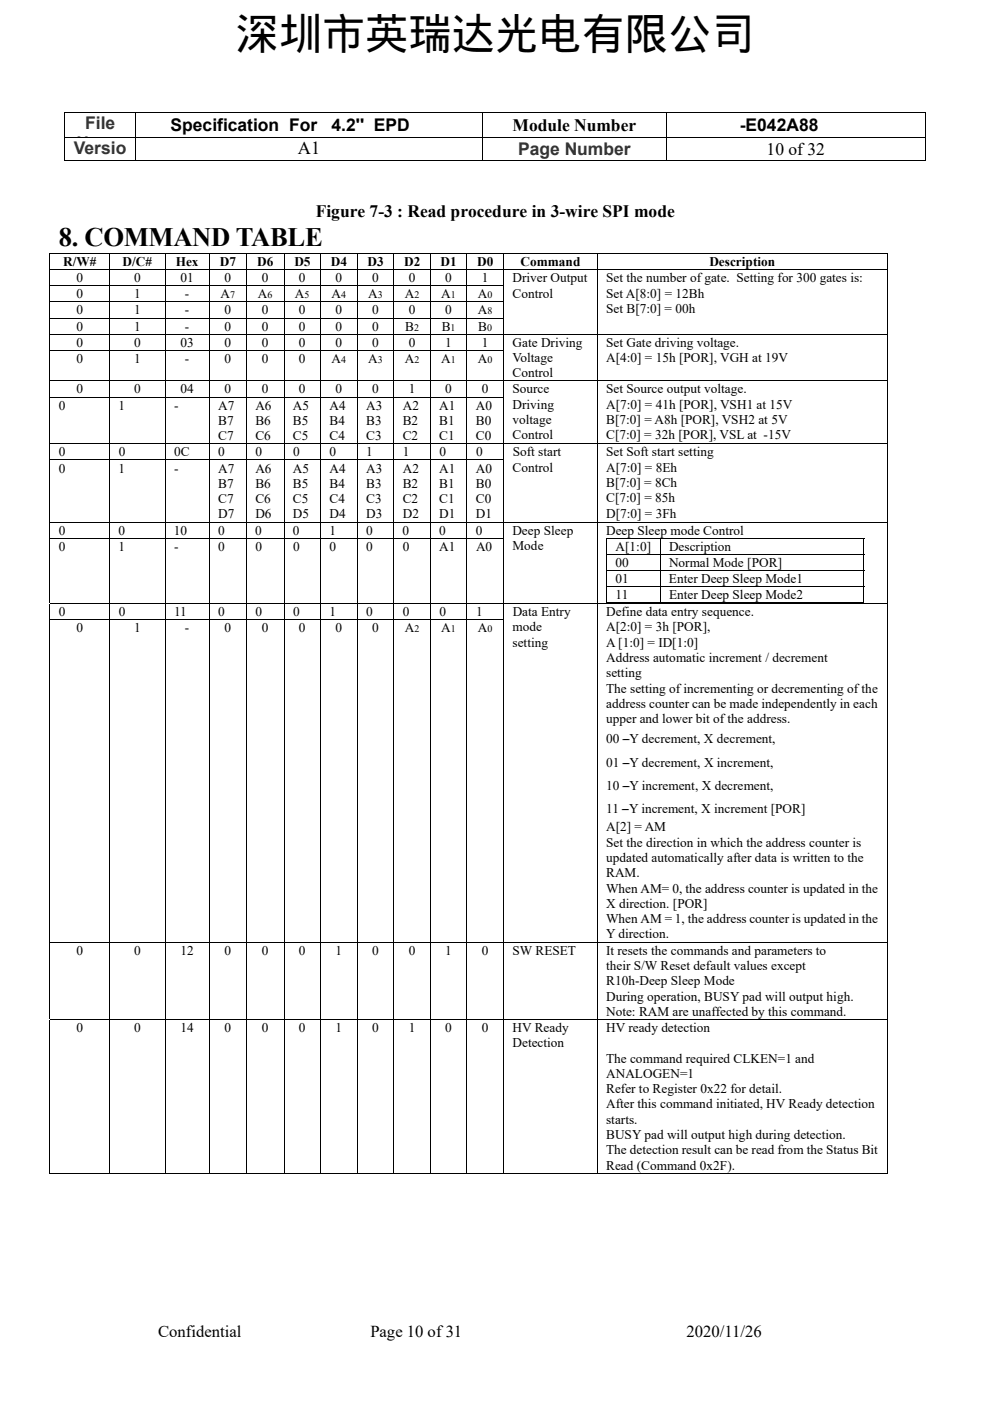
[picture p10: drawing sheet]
<svg xmlns="http://www.w3.org/2000/svg" width="210mm" height="297mm" viewBox="0 0 210 297" stroke-linecap="round" stroke-linejoin="round" font-family="sans-serif">
<defs><g id="words">
<text font-size="9.2" x="50" y="10.4">深圳市英瑞达光电有限公司</text>
<text font-size="5.7" x="12.5" y="52.1">8. COMMAND TABLE</text>
<text font-size="3.9" x="63.2" y="32.7">A1</text>
<g font-size="3.7" fill="#333">
<text x="18.1" y="27.3">File</text>
<text x="15.7" y="32.6">Versio</text>
<text x="16.2" y="31.6">N</text>
<text x="109.9" y="32.9">Page Number</text>
</g>
<g font-size="3.7">
<text x="36.2" y="27.7">Specification For</text>
<text x="70.3" y="27.7">4.2'' EPD</text>
<text x="108.7" y="27.7">Module Number</text>
<text x="156.9" y="27.7">-E042A88</text>
<text x="162.6" y="32.8">10 of 32</text>
<text x="67" y="46">Figure 7-3 : Read procedure in 3-wire SPI mode</text>
</g>
<g font-size="3.5">
<text x="33.6" y="283.5">Confidential</text>
<text x="78.6" y="283.5">Page 10 of 31</text>
<text x="145.6" y="283.5">2020/11/26</text>
</g>
<g font-size="2.8">
<text x="13.4" y="56.5">R/W#</text>
<text x="16.2" y="59.8">0</text>
<text x="26" y="56.5">D/C#</text>
<text x="28.4" y="59.8">0</text>
<text x="37.3" y="56.5">Hex</text>
<text x="38.3" y="59.8">01</text>
<text x="46.6" y="56.5">D7</text>
<text x="47.6" y="59.8">0</text>
<text x="54.6" y="56.5">D6</text>
<text x="55.5" y="59.8">0</text>
<text x="62.4" y="56.5">D5</text>
<text x="63.4" y="59.8">0</text>
<text x="70.2" y="56.5">D4</text>
<text x="71.2" y="59.8">0</text>
<text x="77.9" y="56.5">D3</text>
<text x="78.9" y="59.8">0</text>
<text x="85.7" y="56.5">D2</text>
<text x="86.7" y="59.8">0</text>
<text x="93.5" y="56.5">D1</text>
<text x="94.4" y="59.8">0</text>
<text x="101.2" y="56.5">D0</text>
<text x="102.2" y="59.8">1</text>
<text x="108.7" y="59.8">Driver Output</text>
<text x="110.4" y="56.5">Command</text>
<text x="128.6" y="59.8">Set the number of gate. Setting for 300 gates is:</text>
<text x="150.5" y="56.5">Description</text>
<text x="16.2" y="63.2">0</text>
<text x="28.4" y="63.2">1</text>
<text x="39.2" y="63.2">-</text>
<text x="46.8" y="63.2">A</text>
<text x="54.7" y="63.2">A</text>
<text x="62.6" y="63.2">A</text>
<text x="70.3" y="63.2">A</text>
<text x="78.1" y="63.2">A</text>
<text x="85.9" y="63.2">A</text>
<text x="93.6" y="63.2">A</text>
<text x="101.4" y="63.2">A</text>
<text x="108.7" y="63.1">Control</text>
<text x="128.6" y="63.1">Set A[8:0] = 12Bh</text>
<text x="16.2" y="66.7">0</text>
<text x="16.2" y="70.1">0</text>
<text x="28.4" y="66.7">1</text>
<text x="28.4" y="70.1">1</text>
<text x="39.2" y="66.7">-</text>
<text x="39.2" y="70.1">-</text>
<text x="47.6" y="66.7">0</text>
<text x="47.6" y="70.1">0</text>
<text x="55.5" y="66.7">0</text>
<text x="55.5" y="70.1">0</text>
<text x="63.4" y="66.7">0</text>
<text x="63.4" y="70.1">0</text>
<text x="71.2" y="66.7">0</text>
<text x="71.2" y="70.1">0</text>
<text x="78.9" y="66.7">0</text>
<text x="78.9" y="70.1">0</text>
<text x="85.9" y="70.1">B</text>
<text x="86.7" y="66.7">0</text>
<text x="93.7" y="70.1">B</text>
<text x="94.4" y="66.7">0</text>
<text x="101.4" y="66.7">A</text>
<text x="101.5" y="70.1">B</text>
<text x="128.6" y="66.3">Set B[7:0] = 00h</text>
<text x="16.2" y="73.5">0</text>
<text x="16.2" y="76.9">0</text>
<text x="28.4" y="73.5">0</text>
<text x="28.4" y="76.9">1</text>
<text x="38.3" y="73.5">03</text>
<text x="39.2" y="76.9">-</text>
<text x="47.6" y="73.5">0</text>
<text x="47.6" y="76.9">0</text>
<text x="55.5" y="73.5">0</text>
<text x="55.5" y="76.9">0</text>
<text x="63.4" y="73.5">0</text>
<text x="63.4" y="76.9">0</text>
<text x="70.3" y="76.9">A</text>
<text x="71.2" y="73.5">0</text>
<text x="78.1" y="76.9">A</text>
<text x="78.9" y="73.5">0</text>
<text x="85.9" y="76.9">A</text>
<text x="86.7" y="73.5">0</text>
<text x="93.6" y="76.9">A</text>
<text x="94.4" y="73.5">1</text>
<text x="101.4" y="76.9">A</text>
<text x="102.2" y="73.5">1</text>
<text x="108.7" y="73.5">Gate Driving</text>
<text x="108.7" y="76.8">Voltage</text>
<text x="128.6" y="73.5">Set Gate driving voltage.</text>
<text x="128.6" y="76.8">A[4:0] = 15h [POR], VGH at 19V</text>
<text x="16.2" y="83.4">0</text>
<text x="28.4" y="83.4">0</text>
<text x="38.3" y="83.4">04</text>
<text x="47.6" y="83.4">0</text>
<text x="55.5" y="83.4">0</text>
<text x="63.4" y="83.4">0</text>
<text x="71.2" y="83.4">0</text>
<text x="78.9" y="83.4">0</text>
<text x="86.7" y="83.4">1</text>
<text x="94.4" y="83.4">0</text>
<text x="102.2" y="83.4">0</text>
<text x="108.7" y="83.4">Source</text>
<text x="108.7" y="80">Control</text>
<text x="128.6" y="83.4">Set Source output voltage.</text>
<text x="12.5" y="86.8">0</text>
<text x="25.2" y="86.8">1</text>
<text x="36.9" y="86.8">-</text>
<text x="46.3" y="86.8">A7</text>
<text x="54.2" y="86.8">A6</text>
<text x="62.1" y="86.8">A5</text>
<text x="69.9" y="86.8">A4</text>
<text x="77.7" y="86.8">A3</text>
<text x="85.4" y="86.8">A2</text>
<text x="93.2" y="86.8">A1</text>
<text x="100.9" y="86.8">A0</text>
<text x="108.7" y="86.7">Driving</text>
<text x="108.7" y="89.9">voltage</text>
<text x="128.6" y="86.7">A[7:0] = 41h [POR], VSH1 at 15V</text>
<text x="128.6" y="89.9">B[7:0] = A8h [POR], VSH2 at 5V</text>
<text x="46.3" y="90.1">B7</text>
<text x="46.3" y="93.3">C7</text>
<text x="54.2" y="90.1">B6</text>
<text x="54.2" y="93.3">C6</text>
<text x="62.1" y="90.1">B5</text>
<text x="62.1" y="93.3">C5</text>
<text x="69.9" y="90.1">B4</text>
<text x="69.9" y="93.3">C4</text>
<text x="77.7" y="90.1">B3</text>
<text x="77.7" y="93.3">C3</text>
<text x="85.4" y="90.1">B2</text>
<text x="85.4" y="93.3">C2</text>
<text x="93.2" y="90.1">B1</text>
<text x="93.2" y="93.3">C1</text>
<text x="100.9" y="90.1">B0</text>
<text x="100.9" y="93.3">C0</text>
<text x="108.7" y="93.2">Control</text>
<text x="128.6" y="93.2">C[7:0] = 32h [POR], VSL at -15V</text>
<text x="12.5" y="96.8">0</text>
<text x="12.5" y="100.2">0</text>
<text x="25.2" y="100.2">1</text>
<text x="25.2" y="96.8">0</text>
<text x="36.9" y="100.2">-</text>
<text x="36.9" y="96.8">0C</text>
<text x="46.3" y="100.2">A7</text>
<text x="46.3" y="96.8">0</text>
<text x="54.2" y="100.2">A6</text>
<text x="54.2" y="96.8">0</text>
<text x="62.1" y="100.2">A5</text>
<text x="62.2" y="96.8">0</text>
<text x="69.9" y="100.2">A4</text>
<text x="69.9" y="96.8">0</text>
<text x="77.7" y="100.2">A3</text>
<text x="77.7" y="96.8">1</text>
<text x="85.4" y="100.2">A2</text>
<text x="85.4" y="96.8">1</text>
<text x="93.2" y="100.2">A1</text>
<text x="93.2" y="96.8">0</text>
<text x="100.9" y="100.2">A0</text>
<text x="101" y="96.8">0</text>
<text x="108.7" y="100">Control</text>
<text x="108.7" y="96.8">Soft start</text>
<text x="128.6" y="96.8">Set Soft start setting</text>
<text x="128.6" y="100">A[7:0] = 8Eh</text>
<text x="46.3" y="103.4">B7</text>
<text x="46.3" y="106.7">C7</text>
<text x="54.2" y="103.4">B6</text>
<text x="54.2" y="106.7">C6</text>
<text x="62.1" y="103.4">B5</text>
<text x="62.1" y="106.7">C5</text>
<text x="69.9" y="103.4">B4</text>
<text x="69.9" y="106.7">C4</text>
<text x="77.7" y="103.4">B3</text>
<text x="77.7" y="106.7">C3</text>
<text x="85.4" y="103.4">B2</text>
<text x="85.4" y="106.7">C2</text>
<text x="93.2" y="103.4">B1</text>
<text x="93.2" y="106.7">C1</text>
<text x="100.9" y="103.4">B0</text>
<text x="100.9" y="106.7">C0</text>
<text x="128.6" y="103.3">B[7:0] = 8Ch</text>
<text x="128.6" y="106.5">C[7:0] = 85h</text>
<text x="12.5" y="113.3">0</text>
<text x="25.2" y="113.3">0</text>
<text x="36.9" y="113.3">10</text>
<text x="46.3" y="113.3">0</text>
<text x="46.3" y="109.9">D7</text>
<text x="54.1" y="113.3">0</text>
<text x="54.2" y="109.9">D6</text>
<text x="62.1" y="113.3">0</text>
<text x="62.1" y="109.9">D5</text>
<text x="69.9" y="113.3">1</text>
<text x="69.9" y="109.9">D4</text>
<text x="77.6" y="113.3">0</text>
<text x="77.7" y="109.9">D3</text>
<text x="85.4" y="113.3">0</text>
<text x="85.4" y="109.9">D2</text>
<text x="93.1" y="113.3">0</text>
<text x="93.2" y="109.9">D1</text>
<text x="100.9" y="113.3">0</text>
<text x="100.9" y="109.9">D1</text>
<text x="108.7" y="113.3">Deep Sleep</text>
<text x="128.6" y="109.7">D[7:0] = 3Fh</text>
<text x="128.6" y="113.3">Deep Sleep mode Control</text>
<text x="12.5" y="116.8">0</text>
<text x="25.2" y="116.8">1</text>
<text x="36.9" y="116.8">-</text>
<text x="46.3" y="116.8">0</text>
<text x="54.2" y="116.8">0</text>
<text x="62.1" y="116.8">0</text>
<text x="69.9" y="116.8">0</text>
<text x="77.7" y="116.8">0</text>
<text x="85.4" y="116.8">0</text>
<text x="93.2" y="116.8">A1</text>
<text x="101" y="116.8">A0</text>
<text x="108.7" y="116.6">Mode</text>
<text x="130.6" y="116.8">A[1:0]</text>
<text x="141.9" y="116.8">Description</text>
<text x="130.6" y="120.2">00</text>
<text x="130.6" y="123.6">01</text>
<text x="141.9" y="123.6">Enter Deep Sleep Mode1</text>
<text x="141.9" y="120.2">Normal Mode [POR]</text>
<text x="12.5" y="130.6">0</text>
<text x="25.2" y="130.6">0</text>
<text x="36.9" y="130.6">11</text>
<text x="46.3" y="130.6">0</text>
<text x="54.2" y="130.6">0</text>
<text x="62.2" y="130.6">0</text>
<text x="69.9" y="130.6">1</text>
<text x="77.7" y="130.6">0</text>
<text x="85.4" y="130.6">0</text>
<text x="93.2" y="130.6">0</text>
<text x="101" y="130.6">1</text>
<text x="108.7" y="130.6">Data Entry</text>
<text x="128.6" y="130.6">Define data entry sequence.</text>
<text x="130.6" y="127">11</text>
<text x="141.9" y="127">Enter Deep Sleep Mode2</text>
<text x="16.2" y="134">0</text>
<text x="28.4" y="134">1</text>
<text x="39.2" y="134">-</text>
<text x="47.6" y="134">0</text>
<text x="55.5" y="134">0</text>
<text x="63.4" y="134">0</text>
<text x="71.2" y="134">0</text>
<text x="78.9" y="134">0</text>
<text x="85.9" y="134">A</text>
<text x="93.6" y="134">A</text>
<text x="101.4" y="134">A</text>
<text x="108.7" y="133.9">mode</text>
<text x="108.7" y="137.1">setting</text>
<text x="128.6" y="133.9">A[2:0] = 3h [POR],</text>
<text x="128.6" y="137.1">A [1:0] = ID[1:0]</text>
<text x="128.6" y="140.4">Address automatic increment / decrement</text>
<text x="128.6" y="143.6">setting</text>
<text x="128.6" y="146.9">The setting of incrementing or decrementing of the</text>
<text x="128.6" y="150.1">address counter can be made independently in each</text>
<text x="128.6" y="153.3">upper and lower bit of the address.</text>
<text x="128.6" y="157.6">00 –Y decrement, X decrement,</text>
<text x="128.6" y="162.5">01 –Y decrement, X increment,</text>
<text x="128.6" y="167.4">10 –Y increment, X decrement,</text>
<text x="128.6" y="172.3">11 –Y increment, X increment [POR]</text>
<text x="128.6" y="176.3">A[2] = AM</text>
<text x="128.6" y="179.5">Set the direction in which the address counter is</text>
<text x="128.6" y="182.7">updated automatically after data is written to the</text>
<text x="128.6" y="186">RAM.</text>
<text x="128.6" y="189.2">When AM= 0, the address counter is updated in the</text>
<text x="128.6" y="192.5">X direction. [POR]</text>
<text x="128.6" y="195.7">When AM = 1, the address counter is updated in the</text>
<text x="16.2" y="202.4">0</text>
<text x="28.4" y="202.4">0</text>
<text x="38.3" y="202.4">12</text>
<text x="47.6" y="202.4">0</text>
<text x="55.5" y="202.4">0</text>
<text x="63.4" y="202.4">0</text>
<text x="71.2" y="202.4">1</text>
<text x="78.9" y="202.4">0</text>
<text x="86.7" y="202.4">0</text>
<text x="94.4" y="202.4">1</text>
<text x="102.2" y="202.4">0</text>
<text x="108.7" y="202.4">SW RESET</text>
<text x="128.5" y="202.4">It resets the commands and parameters to</text>
<text x="128.6" y="199">Y direction.</text>
<text x="128.6" y="205.6">their S/W Reset default values except</text>
<text x="128.6" y="208.9">R10h-Deep Sleep Mode</text>
<text x="128.6" y="212.1">During operation, BUSY pad will output high.</text>
<text x="128.6" y="215.4">Note: RAM are unaffected by this command.</text>
<text x="16.2" y="218.8">0</text>
<text x="28.4" y="218.8">0</text>
<text x="38.3" y="218.8">14</text>
<text x="47.6" y="218.8">0</text>
<text x="55.5" y="218.8">0</text>
<text x="63.4" y="218.8">0</text>
<text x="71.2" y="218.8">1</text>
<text x="78.9" y="218.8">0</text>
<text x="86.7" y="218.8">1</text>
<text x="94.4" y="218.8">0</text>
<text x="102.2" y="218.8">0</text>
<text x="108.7" y="218.8">HV Ready</text>
<text x="128.6" y="218.8">HV ready detection</text>
<text x="108.7" y="222">Detection</text>
<text x="128.6" y="225.3">The command required CLKEN=1 and</text>
<text x="128.6" y="228.5">ANALOGEN=1</text>
<text x="128.6" y="231.8">Refer to Register 0x22 for detail.</text>
<text x="128.6" y="235">After this command initiated, HV Ready detection</text>
<text x="128.6" y="238.3">starts.</text>
<text x="128.6" y="241.5">BUSY pad will output high during detection.</text>
<text x="128.6" y="244.8">The detection result can be read from the Status Bit</text>
<text x="128.6" y="248">Read (Command 0x2F).</text>
</g>
<g font-size="2.1">
<text x="48.8" y="63.2">7</text>
<text x="56.7" y="63.2">6</text>
<text x="64.6" y="63.2">5</text>
<text x="72.3" y="63.2">4</text>
<text x="80.1" y="63.2">3</text>
<text x="87.9" y="63.2">2</text>
<text x="95.6" y="63.2">1</text>
<text x="103.4" y="63.2">0</text>
<text x="87.8" y="70.1">2</text>
<text x="95.6" y="70.1">1</text>
<text x="103.3" y="70.1">0</text>
<text x="103.4" y="66.7">8</text>
<text x="72.3" y="76.9">4</text>
<text x="80.1" y="76.9">3</text>
<text x="87.9" y="76.9">2</text>
<text x="95.6" y="76.9">1</text>
<text x="103.4" y="76.9">0</text>
<text x="87.9" y="134">2</text>
<text x="95.6" y="134">1</text>
<text x="103.4" y="134">0</text>
</g>
</g></defs>
<g fill="#000">
<path d="M13.7 23.7h.1v.1h-.1zM196.2 23.7h.2v.1h-.2zM196.2 29h.2v.1h-.2zM196.2 33.9h.2v.2h-.2zM10.5 53.7h.2v.1h-.2zM188.1 53.7h.1v.1h-.1zM126.6 60.5h.1v.2h-.1zM126.6 63.9h.1v.2h-.1zM126.6 67.4h.1v.1h-.1zM126.6 74.2h.1v.2h-.1zM188.1 60.5h.1v.2h-.1zM188.1 63.9h.1v.2h-.1z"/>
<path d="M188.1 67.4h.1v.1h-.1zM188.1 74.2h.1v.2h-.1zM126.6 84.1h.1v.2h-.1zM126.6 97.4h.1v.2h-.1zM188.1 84.1h.1v.2h-.1zM188.1 97.4h.1v.2h-.1zM126.6 114h.1v.2h-.1zM128.6 114h.1v.2h-.1zM183.2 114h.1v.2h-.1zM188.1 114h.1v.2h-.1zM126.6 131.3h.1v.2h-.1zM183.2 127.7h.1v.2h-.1z"/>
<path d="M188.1 131.3h.1v.2h-.1zM188.1 248.7h.1v.2h-.1z"/>
</g>
<g fill="none" stroke="#000" stroke-width=".21">
<path d="M13.7 29.1h182.5M13.7 34h15M13.8 23.8v5.2M13.8 29.1v5M28.7 23.8v5.2M28.7 29.1v5M28.8 34h73.5M102.4 23.8v5.2M102.4 29.1v5M102.5 34h38.7M141.3 23.8v5.2M141.3 29.1v5"/>
<path d="M141.4 34h54.8M196.2 23.7h-182.5M196.3 23.8v5.2M196.3 29.1v5M10.5 53.7h177.7M10.5 57.2h177.7M10.6 53.8v3.3M10.6 57.3v3.2M23.3 53.8v3.3M23.3 57.3v3.2M35 53.8v3.3M35 57.3v3.2"/>
<path d="M44.4 53.8v3.3M44.4 57.3v3.2M52.3 53.8v3.3M52.3 57.3v3.2M60.2 53.8v3.3M60.2 57.3v3.2M68 53.8v3.3M68 57.3v3.2M75.8 53.8v3.3M75.8 57.3v3.2M83.5 53.8v3.3M83.5 57.3v3.2"/>
<path d="M91.3 53.8v3.3M91.3 57.3v3.2M99 53.8v3.3M99 57.3v3.2M106.8 53.8v3.3M106.8 57.3v3.2M126.7 53.8v3.3M126.7 57.3v3.2M188.2 53.8v3.3M188.2 57.3v3.2M10.5 60.6h96.4M10.5 64h96.4"/>
<path d="M10.5 67.4h96.4M10.5 70.9h177.7M10.5 74.3h96.4M10.6 60.7v3.2M10.6 64.1v3.3M10.6 67.5v3.3M10.6 71v3.2M10.6 74.4v6.3M23.3 60.7v3.2M23.3 64.1v3.3M23.3 67.5v3.3M23.3 71v3.2"/>
<path d="M23.3 74.4v6.3M35 60.7v3.2M35 64.1v3.3M35 67.5v3.3M35 71v3.2M35 74.4v6.3M44.4 60.7v3.2M44.4 64.1v3.3M44.4 67.5v3.3M44.4 71v3.2M44.4 74.4v6.3M52.3 60.7v3.2"/>
<path d="M52.3 64.1v3.3M52.3 67.5v3.3M52.3 71v3.2M52.3 74.4v6.3M60.2 60.7v3.2M60.2 64.1v3.3M60.2 67.5v3.3M60.2 71v3.2M60.2 74.4v6.3M68 60.7v3.2M68 64.1v3.3M68 67.5v3.3"/>
<path d="M68 71v3.2M68 74.4v6.3M75.8 60.7v3.2M75.8 64.1v3.3M75.8 67.5v3.3M75.8 71v3.2M75.8 74.4v6.3M83.5 60.7v3.2M83.5 64.1v3.3M83.5 67.5v3.3M83.5 71v3.2M83.5 74.4v6.3"/>
<path d="M91.3 60.7v3.2M91.3 64.1v3.3M91.3 67.5v3.3M91.3 71v3.2M91.3 74.4v6.3M99 60.7v3.2M99 64.1v3.3M99 67.5v3.3M99 71v3.2M99 74.4v6.3M106.8 60.7v3.2M106.8 64.1v3.3"/>
<path d="M106.8 67.5v3.3M106.8 71v3.2M106.8 74.4v6.3M126.7 60.7v3.2M126.7 64.1v3.3M126.7 67.5v3.3M126.7 71v3.2M126.7 74.4v6.3M188.2 60.7v3.2M188.2 64.1v3.3M188.2 67.5v3.3M188.2 71v3.2"/>
<path d="M188.2 74.4v6.3M10.5 80.8h177.7M10.5 84.2h96.4M10.5 94.1h177.7M10.5 97.5h96.4M10.6 80.9v3.2M10.6 84.3v9.7M10.6 94.2v3.2M10.6 97.6v13M23.3 80.9v3.2M23.3 84.3v9.7M23.3 94.2v3.2"/>
<path d="M23.3 97.6v13M35 80.9v3.2M35 84.3v9.7M35 94.2v3.2M35 97.6v13M44.4 80.9v3.2M44.4 84.3v9.7M44.4 94.2v3.2M44.4 97.6v13M52.3 80.9v3.2M52.3 84.3v9.7M52.3 94.2v3.2"/>
<path d="M52.3 97.6v13M60.2 80.9v3.2M60.2 84.3v9.7M60.2 94.2v3.2M60.2 97.6v13M68 80.9v3.2M68 84.3v9.7M68 94.2v3.2M68 97.6v13M75.8 80.9v3.2M75.8 84.3v9.7M75.8 94.2v3.2"/>
<path d="M75.8 97.6v13M83.5 80.9v3.2M83.5 84.3v9.7M83.5 94.2v3.2M83.5 97.6v13M91.3 80.9v3.2M91.3 84.3v9.7M91.3 94.2v3.2M91.3 97.6v13M99 80.9v3.2M99 84.3v9.7M99 94.2v3.2"/>
<path d="M99 97.6v13M106.8 80.9v3.2M106.8 84.3v9.7M106.8 94.2v3.2M106.8 97.6v13M126.7 80.9v3.2M126.7 84.3v9.7M126.7 94.2v3.2M126.7 97.6v13M188.2 80.9v3.2M188.2 84.3v9.7M188.2 94.2v3.2"/>
<path d="M188.2 97.6v13M10.5 114.1h96.4M10.5 110.7h177.7M10.6 110.8v3.2M10.6 114.2v13.7M23.3 110.8v3.2M23.3 114.2v13.7M35 110.8v3.2M35 114.2v13.7M44.4 110.8v3.2M44.4 114.2v13.7M52.3 110.8v3.2"/>
<path d="M52.3 114.2v13.7M60.2 110.8v3.2M60.2 114.2v13.7M68 110.8v3.2M68 114.2v13.7M75.8 110.8v3.2M75.8 114.2v13.7M83.5 110.8v3.2M83.5 114.2v13.7M91.3 110.8v3.2M91.3 114.2v13.7M99 110.8v3.2"/>
<path d="M99 114.2v13.7M106.8 110.8v3.2M106.8 114.2v13.7M126.7 110.8v3.2M126.7 114.2v13.7M128.6 114.1h54.7M128.6 117.5h54.7M128.7 114.2v3.2M128.7 117.6v3.3M140 114.2v3.2M140 117.6v3.3M183.2 114.2v3.2"/>
<path d="M183.2 117.6v3.3M188.2 110.8v3.2M188.2 114.2v13.7M10.5 128h177.7M10.5 131.4h96.4M10.6 128.1v3.2M10.6 131.5v68.1M23.3 128.1v3.2M23.3 131.5v68.1M35 128.1v3.2M35 131.5v68.1M44.4 128.1v3.2"/>
<path d="M44.4 131.5v68.1M52.3 128.1v3.2M52.3 131.5v68.1M60.2 128.1v3.2M60.2 131.5v68.1M68 128.1v3.2M68 131.5v68.1M75.8 128.1v3.2M75.8 131.5v68.1M83.5 128.1v3.2M83.5 131.5v68.1M91.3 128.1v3.2"/>
<path d="M91.3 131.5v68.1M99 128.1v3.2M99 131.5v68.1M106.8 128.1v3.2M106.8 131.5v68.1M126.7 128.1v3.2M126.7 131.5v68.1M128.6 120.9h54.7M128.6 124.4h54.7M128.6 127.8h11.3M128.7 121v3.3M128.7 124.5v3.4"/>
<path d="M140 121v3.3M140 124.5v3.4M140.1 127.8h43.1M183.2 121v3.3M183.2 124.5v3.4M188.2 128.1v3.2M188.2 131.5v68.1M10.5 199.7h177.7M10.6 199.8v16.2M23.3 199.8v16.2M35 199.8v16.2M44.4 199.8v16.2"/>
<path d="M52.3 199.8v16.2M60.2 199.8v16.2M68 199.8v16.2M75.8 199.8v16.2M83.5 199.8v16.2M91.3 199.8v16.2M99 199.8v16.2M106.8 199.8v16.2M126.7 199.8v16.2M188.2 199.8v16.2M10.5 216.1h177.7M10.6 216.2v32.7"/>
<path d="M23.3 216.2v32.7M35 216.2v32.7M44.4 216.2v32.7M52.3 216.2v32.7M60.2 216.2v32.7M68 216.2v32.7M75.8 216.2v32.7M83.5 216.2v32.7M91.3 216.2v32.7M99 216.2v32.7M106.8 216.2v32.7M126.7 216.2v32.7"/>
<path d="M188.2 216.2v32.7M10.5 248.8h12.7M23.3 248.8h11.6M35.1 248.8h9.2M44.4 248.8h7.8M52.3 248.8h7.9M60.3 248.8h7.6M68.1 248.8h7.6M75.8 248.8h7.6M83.6 248.8h7.6M91.4 248.8h7.6M99.1 248.8h7.6"/>
<path d="M106.9 248.8h19.7M126.7 248.8h61.4"/>
</g>
<use href="#words"/>
</svg>
